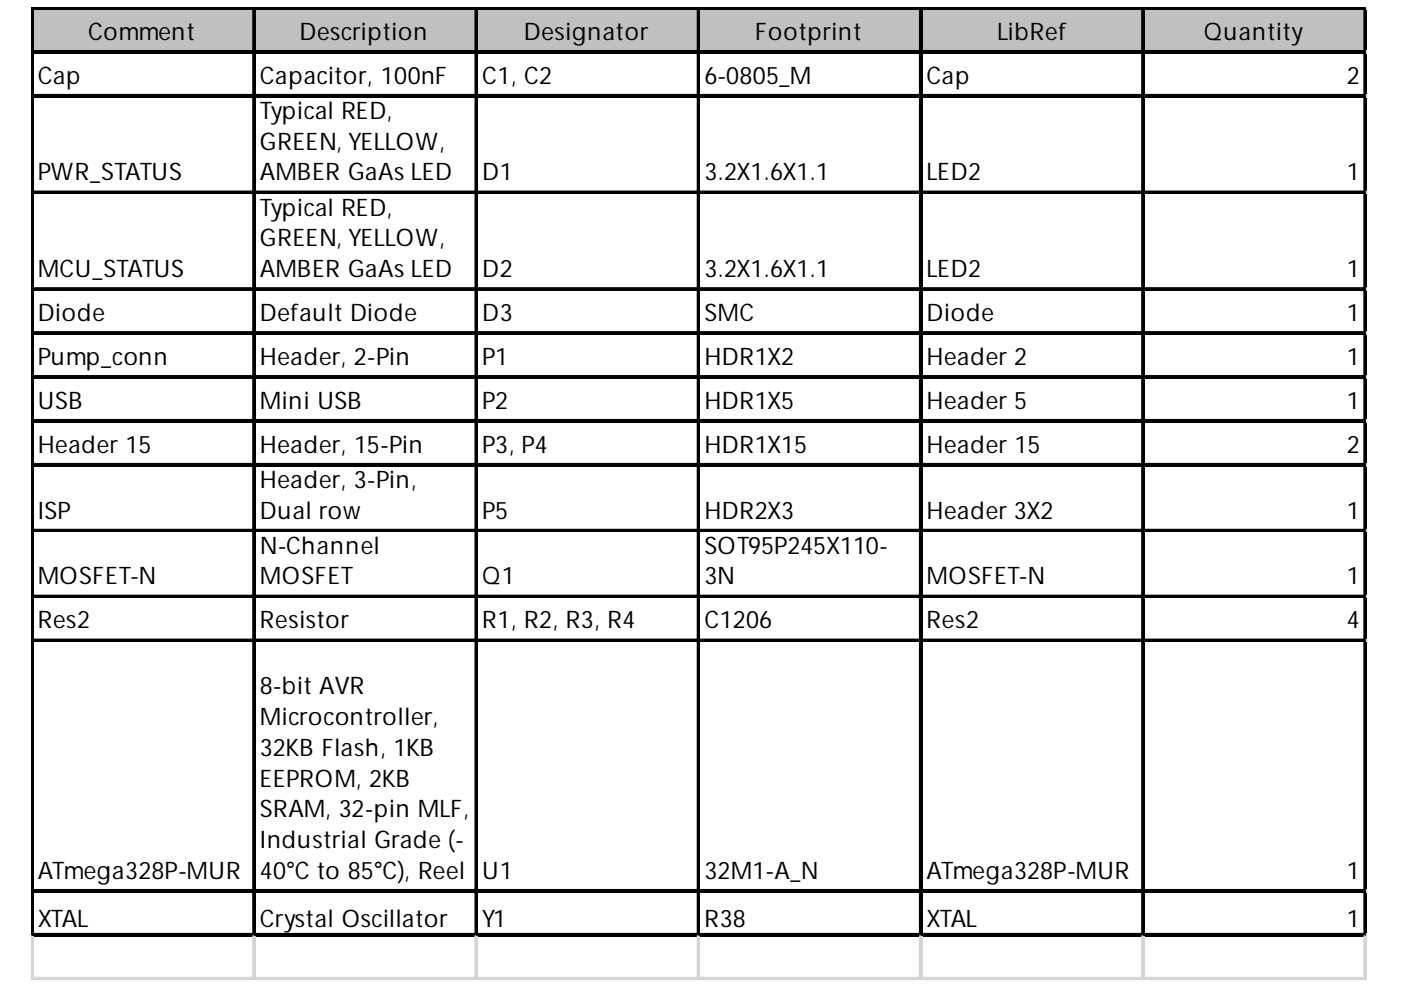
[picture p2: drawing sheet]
<svg xmlns="http://www.w3.org/2000/svg" width="297mm" height="210mm" viewBox="0 0 297 210" stroke-linecap="round" stroke-linejoin="round" font-family="sans-serif">
<defs><g id="words">
<g font-size="5.1">
<text x="18.7" y="8.4">Comment</text>
<text x="63.5" y="8.4">Description</text>
<text x="111.1" y="8.4">Designator</text>
<text x="160.1" y="8.4">Footprint</text>
<text x="211.4" y="8.4">LibRef</text>
<text x="255.2" y="8.4">Quantity</text>
<text x="8" y="17.8">Cap</text>
<text x="55.1" y="17.8">Capacitor, 100nF</text>
<text x="102.2" y="17.8">C1, C2</text>
<text x="149.3" y="17.8">6-0805_M</text>
<text x="196.5" y="17.8">Cap</text>
<text x="285.6" y="17.8">2</text>
<text x="55.1" y="25.2">Typical RED,</text>
<text x="55.1" y="31.7">GREEN, YELLOW,</text>
<text x="8" y="38.2">PWR_STATUS</text>
<text x="55.1" y="38.2">AMBER GaAs LED</text>
<text x="102.2" y="38.2">D1</text>
<text x="149.3" y="38.2">3.2X1.6X1.1</text>
<text x="196.5" y="38.2">LED2</text>
<text x="285.6" y="38.2">1</text>
<text x="55.1" y="45.7">Typical RED,</text>
<text x="55.1" y="52.2">GREEN, YELLOW,</text>
<text x="8" y="58.7">MCU_STATUS</text>
<text x="55.1" y="58.7">AMBER GaAs LED</text>
<text x="102.2" y="58.7">D2</text>
<text x="149.3" y="58.7">3.2X1.6X1.1</text>
<text x="196.5" y="58.7">LED2</text>
<text x="285.6" y="58.7">1</text>
<text x="8" y="68">Diode</text>
<text x="55.1" y="68">Default Diode</text>
<text x="102.2" y="68">D3</text>
<text x="149.3" y="68">SMC</text>
<text x="196.5" y="68">Diode</text>
<text x="285.6" y="68">1</text>
<text x="8" y="77.4">Pump_conn</text>
<text x="55.1" y="77.4">Header, 2-Pin</text>
<text x="102.2" y="77.4">P1</text>
<text x="149.3" y="77.4">HDR1X2</text>
<text x="196.5" y="77.4">Header 2</text>
<text x="285.6" y="77.4">1</text>
<text x="8" y="86.7">USB</text>
<text x="55.1" y="86.7">Mini USB</text>
<text x="102.2" y="86.7">P2</text>
<text x="149.3" y="86.7">HDR1X5</text>
<text x="196.5" y="86.7">Header 5</text>
<text x="285.6" y="86.7">1</text>
<text x="8" y="96">Header 15</text>
<text x="55.1" y="96">Header, 15-Pin</text>
<text x="102.2" y="96">P3, P4</text>
<text x="149.3" y="96">HDR1X15</text>
<text x="196.5" y="96">Header 15</text>
<text x="285.6" y="96">2</text>
<text x="55.1" y="103.4">Header, 3-Pin,</text>
<text x="8" y="110">ISP</text>
<text x="55.1" y="110">Dual row</text>
<text x="102.2" y="110">P5</text>
<text x="149.3" y="110">HDR2X3</text>
<text x="196.5" y="110">Header 3X2</text>
<text x="285.6" y="110">1</text>
<text x="55.1" y="117.4">N-Channel</text>
<text x="149.3" y="117.4">SOT95P245X110-</text>
<text x="8" y="123.9">MOSFET-N</text>
<text x="55.1" y="123.9">MOSFET</text>
<text x="102.2" y="123.9">Q1</text>
<text x="149.3" y="123.9">3N</text>
<text x="196.5" y="123.9">MOSFET-N</text>
<text x="285.6" y="123.9">1</text>
<text x="8" y="133.2">Res2</text>
<text x="55.1" y="133.2">Resistor</text>
<text x="102.2" y="133.2">R1, R2, R3, R4</text>
<text x="149.3" y="133.2">C1206</text>
<text x="196.5" y="133.2">Res2</text>
<text x="285.6" y="133.2">4</text>
<text x="55.1" y="147.2">8-bit AVR</text>
<text x="55.1" y="153.7">Microcontroller,</text>
<text x="55.1" y="160.2">32KB Flash, 1KB</text>
<text x="55.1" y="166.8">EEPROM, 2KB</text>
<text x="55.1" y="173.3">SRAM, 32-pin MLF,</text>
<text x="55.1" y="179.8">Industrial Grade (-</text>
<text x="8" y="186.3">ATmega328P-MUR</text>
<text x="55.1" y="186.3">40°C to 85°C), Reel</text>
<text x="102.2" y="186.3">U1</text>
<text x="149.3" y="186.3">32M1-A_N</text>
<text x="196.5" y="186.3">ATmega328P-MUR</text>
<text x="285.6" y="186.3">1</text>
<text x="8" y="196.6">XTAL</text>
<text x="55.1" y="196.6">Crystal Oscillator</text>
<text x="102.2" y="196.6">Y1</text>
<text x="149.3" y="196.6">R38</text>
<text x="196.5" y="196.6">XTAL</text>
<text x="285.6" y="196.6">1</text>
</g>
</g></defs>
<path d="M7 1.9h282.8v9.4h-282.8z" fill="#c0c0c0"/>
<g fill="none" stroke="#000" stroke-width=".47">
<path d="M6.6 1.5v197M7.1 1.5h282.7M7.1 10.8h282.7M53.7 2v196.5M100.8 2v196.5M147.9 2v196.5M195.1 2v196.5M242.2 2v196.5M289.3 2v196.5M7.1 20.1h282.7M7.1 40.6h282.7M7.1 61.1h282.7"/>
<path d="M7.1 70.4h282.7M7.1 79.7h282.7M7.1 89.1h282.7M7.1 98.4h282.7M7.1 112.3h282.7M7.1 126.3h282.7M7.1 135.6h282.7M7.1 188.7h282.7M7.1 198h282.7"/>
</g>
<g fill="#000">
<path d="M6.6 1.5h.5v197h-.5zM7.1 1.5h282.7v.5h-282.7zM7.1 10.8h282.7v.5h-282.7zM53.7 2h.5v196.5h-.5zM100.8 2h.5v196.5h-.5zM147.9 2h.5v196.5h-.5zM195.1 2h.4v196.5h-.4zM242.2 2h.4v196.5h-.4zM289.3 2h.5v196.5h-.5zM7.1 20.1h282.7v.5h-282.7zM7.1 40.6h282.7v.5h-282.7zM7.1 61.1h282.7v.5h-282.7z"/>
<path d="M7.1 70.4h282.7v.5h-282.7zM7.1 79.7h282.7v.5h-282.7zM7.1 89.1h282.7v.4h-282.7zM7.1 98.4h282.7v.4h-282.7zM7.1 112.3h282.7v.5h-282.7zM7.1 126.3h282.7v.5h-282.7zM7.1 135.6h282.7v.5h-282.7zM7.1 188.7h282.7v.5h-282.7zM7.1 198h282.7v.5h-282.7z"/>
</g>
<path d="M6.6 198.5v9.3" fill="none" stroke="#d4d4d4" stroke-width=".47"/>
<path d="M6.6 198.5h.5v9.3h-.5z" fill="#d4d4d4"/>
<path d="M53.7 198.5v9.3" fill="none" stroke="#d4d4d4" stroke-width=".47"/>
<path d="M53.7 198.5h.5v9.3h-.5z" fill="#d4d4d4"/>
<path d="M100.8 198.5v9.3" fill="none" stroke="#d4d4d4" stroke-width=".47"/>
<path d="M100.8 198.5h.5v9.3h-.5z" fill="#d4d4d4"/>
<path d="M147.9 198.5v9.3" fill="none" stroke="#d4d4d4" stroke-width=".47"/>
<path d="M147.9 198.5h.5v9.3h-.5z" fill="#d4d4d4"/>
<path d="M195.1 198.5v9.3" fill="none" stroke="#d4d4d4" stroke-width=".47"/>
<path d="M195.1 198.5h.4v9.3h-.4z" fill="#d4d4d4"/>
<path d="M242.2 198.5v9.3" fill="none" stroke="#d4d4d4" stroke-width=".47"/>
<path d="M242.2 198.5h.4v9.3h-.4z" fill="#d4d4d4"/>
<path d="M289.3 198.5v9.3" fill="none" stroke="#d4d4d4" stroke-width=".47"/>
<path d="M289.3 198.5h.5v9.3h-.5z" fill="#d4d4d4"/>
<path d="M289.8 1.5h.1" fill="none" stroke="#d4d4d4" stroke-width=".47"/>
<path d="M289.8 1.5v.5z" fill="#d4d4d4"/>
<path d="M289.8 10.8h.1" fill="none" stroke="#d4d4d4" stroke-width=".47"/>
<path d="M289.8 10.8v.5z" fill="#d4d4d4"/>
<path d="M289.8 20.1h.1" fill="none" stroke="#d4d4d4" stroke-width=".47"/>
<path d="M289.8 20.1v.5z" fill="#d4d4d4"/>
<path d="M289.8 40.6h.1" fill="none" stroke="#d4d4d4" stroke-width=".47"/>
<path d="M289.8 40.6v.5z" fill="#d4d4d4"/>
<path d="M289.8 61.1h.1" fill="none" stroke="#d4d4d4" stroke-width=".47"/>
<path d="M289.8 61.1v.5z" fill="#d4d4d4"/>
<path d="M289.8 70.4h.1" fill="none" stroke="#d4d4d4" stroke-width=".47"/>
<path d="M289.8 70.4v.5z" fill="#d4d4d4"/>
<path d="M289.8 79.7h.1" fill="none" stroke="#d4d4d4" stroke-width=".47"/>
<path d="M289.8 79.7v.5z" fill="#d4d4d4"/>
<path d="M289.8 89.1h.1" fill="none" stroke="#d4d4d4" stroke-width=".47"/>
<path d="M289.8 89.1v.4z" fill="#d4d4d4"/>
<path d="M289.8 98.4h.1" fill="none" stroke="#d4d4d4" stroke-width=".47"/>
<path d="M289.8 98.4v.4z" fill="#d4d4d4"/>
<path d="M289.8 112.3h.1" fill="none" stroke="#d4d4d4" stroke-width=".47"/>
<path d="M289.8 112.3v.5z" fill="#d4d4d4"/>
<path d="M289.8 126.3h.1" fill="none" stroke="#d4d4d4" stroke-width=".47"/>
<path d="M289.8 126.3v.5z" fill="#d4d4d4"/>
<path d="M289.8 135.6h.1" fill="none" stroke="#d4d4d4" stroke-width=".47"/>
<path d="M289.8 135.6v.5z" fill="#d4d4d4"/>
<path d="M289.8 188.7h.1" fill="none" stroke="#d4d4d4" stroke-width=".47"/>
<path d="M289.8 188.7v.5z" fill="#d4d4d4"/>
<path d="M289.8 198h.1" fill="none" stroke="#d4d4d4" stroke-width=".47"/>
<path d="M289.8 198v.5z" fill="#d4d4d4"/>
<path d="M6.6 207.3h283.2" fill="none" stroke="#d4d4d4" stroke-width=".47"/>
<path d="M6.6 207.3h283.2v.5h-283.2z" fill="#d4d4d4"/>
<use href="#words"/>
</svg>
